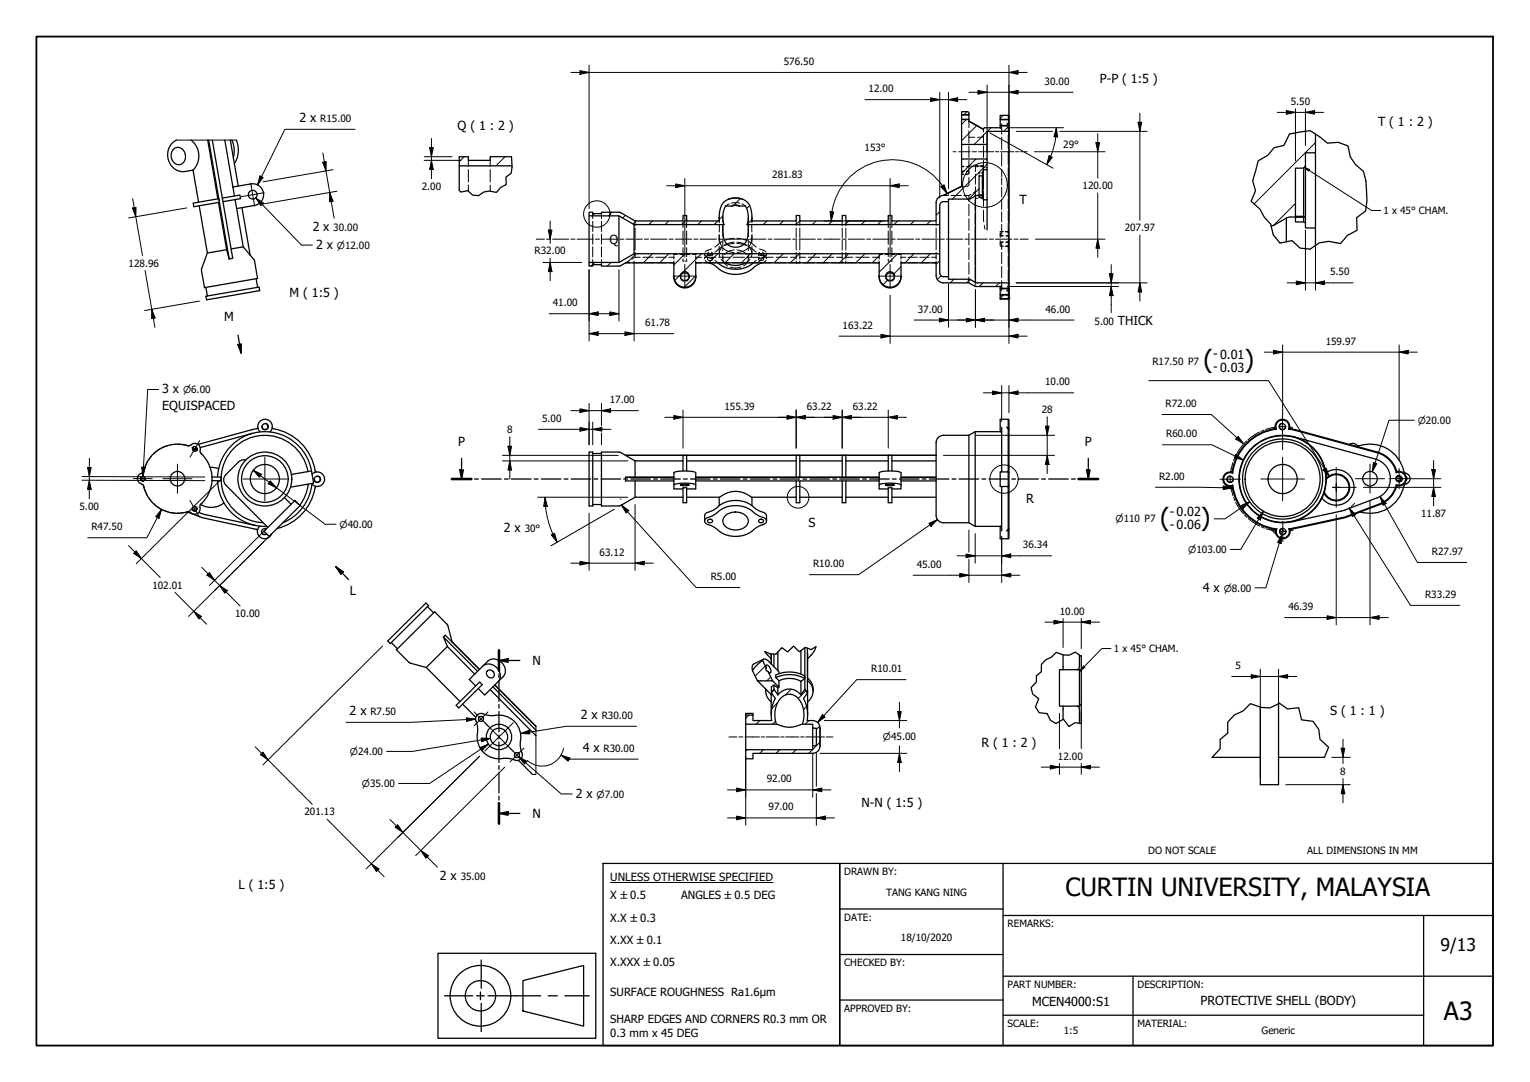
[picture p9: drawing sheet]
<svg xmlns="http://www.w3.org/2000/svg" width="420mm" height="297mm" viewBox="0 0 420 297" stroke-linecap="round" stroke-linejoin="round" font-family="sans-serif">
<defs><g id="words">
<g font-size="6.9">
<text x="330.5" y="101.1">(</text>
<text x="341.7" y="101.1">)</text>
<text x="318.6" y="144.4">(</text>
<text x="329.8" y="144.4">)</text>
<text x="292.6" y="246.1">CURTIN UNIVERSITY, MALAYSIA</text>
<text x="396.5" y="280">A3</text>
</g>
<text font-size="4.8" x="395.6" y="261.1">9/13</text>
<g font-size="3.4">
<text x="302.1" y="22.8">P-P ( 1:5 )</text>
<text x="82.2" y="33.5">2 x</text>
<text x="125.7" y="35.8">Q ( 1 : 2 )</text>
<text x="378.4" y="34.6">T ( 1 : 2 )</text>
<text x="279.9" y="55.9">T</text>
<text x="85.9" y="63.4">2 x</text>
<text x="86.8" y="68.4">2 x</text>
<text x="167.4" y="66.9">Q</text>
<text x="79.5" y="81.6">M ( 1:5 )</text>
<text x="61.6" y="88.3">M</text>
<text x="307" y="89.3">THICK</text>
<text x="333.2" y="101.9">- 0.03</text>
<text x="333.2" y="98.4">- 0.01</text>
<text x="44.6" y="108">3 x</text>
<text x="44.6" y="112.6">EQUISPACED</text>
<text x="125.8" y="122.3">P</text>
<text x="297.9" y="122.3">P</text>
<text x="281.8" y="138">R</text>
<text x="321.2" y="141.6">- 0.02</text>
<text x="138.4" y="146.1">2 x</text>
<text x="222.1" y="144.8">S</text>
<text x="321.2" y="145.1">- 0.06</text>
<text x="96.1" y="163.4">L</text>
<text x="330.3" y="162.4">4 x</text>
<text x="146.3" y="182.6">N</text>
<text x="96" y="196.3">2 x</text>
<text x="159.5" y="197.3">2 x</text>
<text x="365.3" y="196.2">S ( 1 : 1 )</text>
<text x="160" y="206.4">4 x</text>
<text x="269.5" y="205.1">R ( 1 : 2 )</text>
<text x="158.1" y="219">2 x</text>
<text x="236.6" y="221.5">N-N ( 1:5 )</text>
<text x="146.3" y="224.6">N</text>
<text x="65.5" y="244">L ( 1:5 )</text>
<text x="120.8" y="241.6">2 x</text>
<text x="329.7" y="275.9">PROTECTIVE SHELL (BODY)</text>
<text x="283.4" y="276.2">MCEN4000:S1</text>
</g>
<g font-size="3.1">
<text x="167.6" y="241.8">UNLESS OTHERWISE SPECIFIED</text>
<text x="167.6" y="246.9">X ±0.5</text>
<text x="187.1" y="246.9">ANGLES ±0.5 DEG</text>
<text x="167.6" y="253">X.X ±0.3</text>
<text x="167.6" y="259.1">X.XX ±0.1</text>
<text x="167.6" y="265.1">X.XXX ±0.05</text>
<text x="167.6" y="273.5">SURFACE ROUGHNESS Ra1.6µm</text>
<text x="167.6" y="280.9">SHARP EDGES AND CORNERS R0.3 mm OR</text>
<text x="167.6" y="284.6">0.3 mm x 45 DEG</text>
</g>
<g font-size="2.7">
<text x="215.3" y="17.8">576.50</text>
<text x="286.9" y="23.3">30.00</text>
<text x="238.5" y="25.3">12.00</text>
<text x="354.5" y="28.8">5.50</text>
<text x="87.9" y="33.5">R15.00</text>
<text x="237.4" y="41.5">153°</text>
<text x="292" y="40.5">29°</text>
<text x="115.8" y="52.1">2.00</text>
<text x="212.1" y="48.9">281.83</text>
<text x="297.3" y="51.9">120.00</text>
<text x="379.9" y="58.8">1 x 45° CHAM.</text>
<text x="91.5" y="63.4">30.00</text>
<text x="308.9" y="63.5">207.97</text>
<text x="146.8" y="69.9">R32.00</text>
<text x="35.3" y="73.2">128.96</text>
<text x="365.2" y="75.6">5.50</text>
<text x="151.8" y="84.1">41.00</text>
<text x="177.1" y="89.6">61.78</text>
<text x="252" y="85.8">37.00</text>
<text x="287.1" y="85.8">46.00</text>
<text x="300.6" y="89.3">5.00</text>
<text x="231.4" y="90.2">163.22</text>
<text x="364.1" y="94.6">159.97</text>
<text x="316.5" y="100.2">R17.50 P7</text>
<text x="287" y="105.8">10.00</text>
<text x="167.5" y="110.7">17.00</text>
<text x="198.9" y="112.5">155.39</text>
<text x="221.5" y="112.5">63.22</text>
<text x="234.2" y="112.5">63.22</text>
<text x="286.1" y="113.4">28</text>
<text x="320.1" y="111.8">R72.00</text>
<text x="139.2" y="118.9">8</text>
<text x="148.9" y="115.8">5.00</text>
<text x="320.2" y="120.1">R60.00</text>
<text x="318.3" y="131.7">R2.00</text>
<text x="21.8" y="139.9">5.00</text>
<text x="390.3" y="141.9">11.87</text>
<text x="25.1" y="145.6">R47.50</text>
<text x="144.1" y="146.1">30°</text>
<text x="164.7" y="152.6">63.12</text>
<text x="223.3" y="155.7">R10.00</text>
<text x="251.7" y="155.9">45.00</text>
<text x="280.9" y="150.5">36.34</text>
<text x="393.2" y="152.4">R27.97</text>
<text x="41.8" y="161.6">102.01</text>
<text x="195.2" y="159.3">R5.00</text>
<text x="353.8" y="167.5">46.39</text>
<text x="391.4" y="164.1">R33.29</text>
<text x="64.6" y="169.4">10.00</text>
<text x="291" y="168.7">10.00</text>
<text x="305.8" y="179">1 x 45° CHAM.</text>
<text x="239.3" y="184.5">R10.01</text>
<text x="339.3" y="183.7">5</text>
<text x="101.7" y="196.3">R7.50</text>
<text x="165.2" y="197.3">R30.00</text>
<text x="165.7" y="206.4">R30.00</text>
<text x="290.5" y="208.6">12.00</text>
<text x="210.6" y="214.8">92.00</text>
<text x="368" y="212.7">8</text>
<text x="83.6" y="223.9">201.13</text>
<text x="211.1" y="222.5">97.00</text>
<text x="315.3" y="234.4">DO NOT SCALE</text>
<text x="359" y="234.4">ALL DIMENSIONS IN MM</text>
<text x="126.5" y="241.6">35.00</text>
<text x="231.9" y="240.3">DRAWN BY:</text>
<text x="243.4" y="245.9">TANG KANG NING</text>
<text x="231.9" y="252.8">DATE:</text>
<text x="276.7" y="254.6">REMARKS:</text>
<text x="247.4" y="258.2">18/10/2020</text>
<text x="231.9" y="265.3">CHECKED BY:</text>
<text x="276.7" y="271.2">PART NUMBER:</text>
<text x="312.4" y="271.3">DESCRIPTION:</text>
<text x="231.9" y="277.8">APPROVED BY:</text>
<text x="276.7" y="282">SCALE:</text>
<text x="312.4" y="282">MATERIAL:</text>
<text x="292.1" y="284">1:5</text>
<text x="346.5" y="284">Generic</text>
</g>
<g font-size="2.6">
<text x="92.5" y="68.4">⌀12.00</text>
<text x="50.3" y="108">⌀6.00</text>
<text x="389.4" y="116.3">⌀20.00</text>
<text x="306.3" y="143.4">⌀110 P7</text>
<text x="93.3" y="144.9">⌀40.00</text>
<text x="326.3" y="151.8">⌀103.00</text>
<text x="336" y="162.4">⌀8.00</text>
<text x="242.5" y="203.3">⌀45.00</text>
<text x="96.1" y="207.2">⌀24.00</text>
<text x="99.4" y="216">⌀35.00</text>
<text x="163.8" y="219">⌀7.00</text>
</g>
</g></defs>
<!-- layer: Hatch (ISO) -->
<g fill="none" stroke="#000" stroke-width=".27">
<path d="M265.5 32.7l-1.4 1.4M265.5 30.7l-.9 .9M268.2 34.5l-4.1 4.1M272.1 35.1l-4.6 4.6M275.5 31.7l-.8 .8M277.1 34.6l-1.5 1.5M361.2 39.1l-16.8 16.9M127.5 43l-1.4 1.4M138.7 43l-2.5 2.5M163.2 58.7l-.6 .6M168.1 58.3l-1 1M171.7 59.1l-.7 .8"/>
<path d="M198.5 59.3l-1 .9M203.3 54.5l-1.9 1.9M205.9 56.4l-.9 .9M258.1 58.1l-1 1M268 43.7l-3.9 3.9M268.9 51.8l-2.9 2.9M271.1 45.1l-9.6 9.6M355.7 55.9l-5.9 5.9M163.3 72.1l-1 1M167.8 72.1l-1 1M174.7 69.7l-2.5 2.5M174.7 60.7l-.9 .8"/>
<path d="M179.2 69.7l-2.5 2.5M179.2 60.7l-1 1M183.6 69.7l-2.5 2.5M183.7 60.7l-1 1M187 75.3l-1.7 1.7M188.1 69.7l-3 3M188.6 60.2l-1.4 1.5M191.1 75.7l-3.1 3.1M192.6 69.7l-5.1 5M192.6 60.7l-1 1M197.1 69.7l-2.5 2.5M197.1 60.7l-1 1"/>
<path d="M201.6 69.7l-2.5 2.5M206.1 69.7l-2.5 2.5M206.4 60.3l-1.2 1.3M210.6 69.7l-2.5 2.5M210.6 60.7l-1 1M215.1 69.7l-2.5 2.5M215.1 60.7l-1 1M219.6 69.7l-2.5 2.5M219.6 60.6l-1 1.1M224.1 69.7l-2.5 2.5M224.1 60.7l-1 1M228.5 69.7l-2.5 2.5"/>
<path d="M228.6 60.7l-1 1M233 69.7l-2.5 2.5M233.1 60.7l-1 1M237.5 69.7l-2.5 2.5M237.5 60.7l-1 1M242 69.7l-2.5 2.5M242 60.7l-1 1M243.8 76.8l-1.3 1.3M246.5 69.7l-5.1 5M246.5 60.7l-1 1M247.4 73.2l-2 2M251 69.7l-2.5 2.5"/>
<path d="M251 60.7l-1 1M255.5 69.7l-2.5 2.5M255.5 60.7l-1 1M258.1 71.6l-1 1M258.4 75.7l-1 1M262 76.7l-1 1M266.4 76.7l-1 1M269.9 77.7l-1 1M274.4 77.7l-1 1M275.7 80.9l-1 1M205.7 196.3l-.9 .9M208.7 197.8l-1 1"/>
<path d="M210.2 182.8l-2.8 2.8M211.6 185.8l-1 1.1M212.6 189.3l-.6 .7M213 198l-.9 .8M213.5 192.9l-1.6 1.6M217.2 189.2l-1.6 1.7M221.3 189.6l-2.1 2.2M221.5 194l-.9 .8M222.1 197.8l-1 1M225.1 199.3l-.9 .9M205.1 205.8l-.3 .4M209.6 205.8l-1 1"/>
<path d="M214.1 205.8l-1 1M218.6 205.8l-1 1M223.1 205.8l-1 1M225.2 203.7l-2 2"/>
</g>
<!-- layer: Visible (ISO) -->
<g fill="none" stroke="#000" stroke-width=".35">
<path d="M48.5 38.5a4.6 4.6 0 0 0-2.3 5.2 4.6 4.6 0 0 0 4.7 3.4l2.1-.4M52.5 38.5a5.6 5.6 0 0 1 .5 8.2M57 38.5l2.8 16.1M57.3 38.5l5.6 32.6M58.3 38.5l5.6 32.4-1 .2M61.7 38.5l2.7 15.3M63.2 38.5l2.2 12.6M63.7 38.5a7.1 7.1 0 0 1 .4 4.8M64.9 38.5a6.9 6.9 0 0 1-.5 6.4M264.1 32.7v7h7v-3.6h6v-1.6h-2.4v.6h-4.2l-.4 .4M264.1 32.7h2M264.1 31.6v1.1"/>
<path d="M264.1 39.7v4M266.1 31.6h-2v-.9l1.9 .1 .1 2.5 4 2.2M266.1 33.3l4 2.2M271.1 39.7v4M274.7 32.9v1.6M277.1 32.9h-2.4v-1.2h2.2l.2 .2v2.6M277.1 36.1v41.6M361.2 36.8v5.1h-2.7v3.6M47.6 41a1.98 1.98 0 0 1 2.1-.3 1.98 1.98 0 0 1 1.2 1.8 1.99 1.99 0 0 1-1.4 2.7 1.99 1.99 0 0 1-2.4-1.8l-.1-1.3zM53 46.7l1.5 8.8M54.7 56.5l2.2 13-1.6 4.6 .8 4.9 14.6-2.6-.8-4.9-3.1-3.7M60 55.6l2.2 13"/>
<path d="M60.1 54.5l-7 1.3 .1 .9 7.1-1.2M61.1 54.4l4.8-.9 .1 1-4.8 .9M64 51.3l4.9-.8a3 3 0 0 1 3.5 2.4 3 3 0 0 1-2.5 3.5l-4.9 .9-.4-2.5M65 57.3l1.8 10.5M66.4 57l2.3 13.1M126.1 45.5v6.7M140.5 43h-5.9v1h-6v-1h-2.5v2.5h14.5M161.8 59.3v12.8M170 59.3v12.8M197.5 59.6v1.1M200 54.7a5.4 5.4 0 0 1 4 0M201 56.6h-1.8a6.6 6.6 0 0 0-.4 5.1"/>
<path d="M201 56.6l1-.4 1 .4M201 56.6l.8-.2 1.2 .2M203 56.6h1.7a6.6 6.6 0 0 1 .5 5.1M206.5 59.6v1.1M257.1 55.7v5h-12.2v-1.5h-1v1.5h-11.6v-1.5h-1v1.5h-11.7v-1.5h-1v1.5h-12.2a6.3 6.3 0 0 0-1.3-5.3 4.6 4.6 0 0 0-5.1-.7 4.6 4.6 0 0 0-2.5 4.6l.1 1.4h-9v-1.5h-1v1.5h-13.2l-4.3-2.4h-4.9v.4h-2.4v-.4h-1v1h8.2l4.1 2.4h24.7M259.1 53.7a2 2 0 0 0-2 2M260.5 55.4v20.6M264.1 51.2l-5 2.5M267.9 53.8l-1.7 .8-5.7 .1v.7h-1.4a1.01 1.01 0 0 0-1 1v5.3h-52.9M267.9 53.8v23.7M268.9 53.7v.5h.9M269.8 48.3h-.9v5.3h.9"/>
<path d="M269.8 53.6l-1.9 .2M269.8 48.3v5.3M269.8 53.7v.5M269.8 54.2l.2 .1M270 48v-1.4h1.1v-2.9h-7v7.5l-5 2.5M270 48l-.2 .3M271.1 46.6v8.3h-1.1v-6.9M271.1 54.9v8.2M353.2 59.9l-3.2 1.8-.9 .4M353.2 59.9v6.5M355.7 59.6h2.3v1.3h-2.3zM358 59.4l.1 .2h-3.7l-1.2 .3"/>
<path d="M358 46.2h-2.3v13.2h2.3M358 46.2v13.2M358.5 45.5l-.5 .7M358.5 45.5v15.7M361.2 41.9v20.7M56.5 78.9l.4 2.4M62.2 68.6l.7 2.5M62.2 68.6l-5.3 .9M66.8 67.8l-3.3 .5M70.3 76.5l.4 2.4M174.1 61.7v8M185.1 75.8v-3.6h-13.3l-1.7 .8-4.9 .1v-.4h-2.4v.4h-1v-1h8.2l4.1-2.4h84v5.3a1 1 0 0 0 1 1h1.4v.7h5.7l1.7 .8"/>
<path d="M185.1 75.8a3 3 0 0 0 3 3 3 3 0 0 0 3-3M185.1 75.8a3 3 0 0 0 3 3.2 3 3 0 0 0 3-3.2M186.9 75.9a1.2 1.2 0 0 1 1.2-1 1.2 1.2 0 0 1 1.2 1M191.1 75.8v-3.6h50.3v3.6M194.7 72.2l1.1 .4a11.3 11.3 0 0 0 4.5 2.6 7.8 7.8 0 0 0 7.4-2.3l1.6-.7M197.1 72.2a7.6 7.6 0 0 0 9.8 0M198.8 61.7a4.1 4.1 0 0 0-.2 3 3.4 3.4 0 0 0 3.7 3.2 3.4 3.4 0 0 0 3.2-3.9v-2l-.3-.3M199.2 72.2a6 6 0 0 0 5.6 0M241.4 75.8a3 3 0 0 0 3 3 3 3 0 0 0 3-3M241.4 75.8a3 3 0 0 0 3 3.2 3 3 0 0 0 3-3.2M243.2 75.9a1.2 1.2 0 0 1 1.2-1 1.2 1.2 0 0 1 1.2 1M257.1 75.7v-3.5h-9.7v3.6"/>
<path d="M257.1 75.7a2 2 0 0 0 2 2h7l1.7 1h6.9v.6h2.4v-1.6l-9.2-.2M258.1 61.7v8M274.7 79.3v1.6M277.1 79.3v1.6M358 60.9l.5 .3M358.5 61.2v1.4h2.7v4.8M56.6 81.3l14.5-2.5 .2 1-14.6 2.5zM274.7 80.9h2.4v1l-.2 .2h-2.2zM274.7 82.1h2.2M69.3 119l-14.3 3.9M70.8 117.3l-.3 .4-16.1 4.3M71.4 118.6a2 2 0 0 1 0-2.9 2 2 0 0 1 2.8 0 2 2 0 0 1-.1 2.9"/>
<path d="M74.8 117.3l.1 .3a14.6 14.6 0 0 1 11.8 11.9l.3 .1M266.1 119.5h-7a2 2 0 0 0-2 2M266.1 119.5v24M267.8 118.5v26M267.8 118.5l-1.7 1M267.8 118.5h6.9M275.1 117.3v12.3M276.9 115.1h-2.2v3.5h.4M276.9 115.1v14.1l-.3 .4M276.9 117.7l-.4-.4 .6 .5M276.9 115.1l.2 .2v32.4l-.2 .2M350.2 117.3l-.1 .2a14.7 14.7 0 0 0-11.8 12l-.3 .1"/>
<path d="M350.5 117.8a13.8 13.8 0 0 0-12 12.1M353.8 117.8a1.37 1.37 0 0 0-.1-2 2 2 0 0 0-2.5-.5 2 2 0 0 0-.9 2.3l.2 .2M353.8 117.8l2.1 .4 22.3 6.1a7.4 7.4 0 0 1 5.2 5.5M353.8 117.8a1.8 1.8 0 0 0-1.6-2.5 1.8 1.8 0 0 0-1.7 2.5M354.2 117.3l.2 .4 23.8 6.4a8.2 8.2 0 0 1 5.5 5.3h.2M355.4 119.9a12 12 0 0 0-15.2 11.3 12 12 0 0 0 14.5 12M355.4 119.9a12 12 0 0 1 8.7 9.9M355.4 119.9l22.3 6.1a5.6 5.6 0 0 1 4.1 5.2 5.6 5.6 0 0 1-3.6 5.5M38.8 131v.8M54.1 123.1l-1.1 .3M57.7 128.3l2.3 .4M58.2 131a10.5 10.5 0 0 0-3.2-6.9 1.78 1.78 0 0 0-1.5-2.4l-1.5 .7a9.9 9.9 0 0 0-12.8 7.3 1.7 1.7 0 0 0-1.1 2.7l1.1 .7a9.9 9.9 0 0 0 12.8 7.4 1.78 1.78 0 0 0 2.7-.1l.2-1.6a10.8 10.8 0 0 0 3.3-6.8"/>
<path d="M59.7 132a13 13 0 0 0 13.6 12.5M60.7 131h-2.5v1M60.7 131v1h-2.5M60.7 132h.1M60.7 131h.1M60.7 132a12 12 0 0 0 11.6 11.5M60.7 131v1M61.5 138.1a5.5 5.5 0 0 1-6.4 .4M67.5 126.3l-.8-.1-.8 .3-3.9 3.8a2 2 0 0 0 0 2.8l11.5 11.7M78.1 136.6l1.8 1.8M84.6 129.5a12 12 0 0 0-12.6-10 12 12 0 0 0-11.3 11.5M84.6 132.9a12 12 0 0 1-2.3 5.8"/>
<path d="M85.5 129.3a13 13 0 0 0-13.6-10.8 13 13 0 0 0-12.2 12.5M85.5 129.3l-5.5 .9M85.5 129.3l.6 3.3-6.3 1.1M85.7 132.7a13 13 0 0 1-8.1 10.8M85.7 130.2a2 2 0 0 1 2.8-.1 2 2 0 0 1 0 2.9 2 2 0 0 1-2.8-.1M87 133.5l-.3 .1a14.4 14.4 0 0 1-10.6 11.5M161.8 124.1h1v14.8h-1zM162.8 138.5h2.4M162.8 124.5h2.4M171.8 125l2.6 1.5M171.8 131v1h13.3M171.8 125h85.3"/>
<path d="M171.8 131h13.3M171.8 125l-1.7-.9h-4.9v14.8h4.9l4.3-2.4M174.4 131h-2.6M174.4 131h10.7M174.4 126.5v4.5M174.4 132v4.5M174.4 136.5h13.2M174.4 126.5h13.2M185.1 133.2a9 9 0 0 1 6 0M186.9 133.1l1.4-.1 1 .2-1.3 .2zM187.6 134.2h-2.5v-4.4a9 9 0 0 1 6 0v4.4h-2.5M187.6 133.9h1v4.1h-1z"/>
<path d="M187.6 125v4.3M188.6 136.5h9a6.9 6.9 0 0 1 8.8 0h12.2M188.6 125v4.3M188.6 126.5h30M191.1 131h27.5M191.1 131h50.3M191.1 132h50.3M197.5 136.5v2.3M206.5 136.5v2.3M218.6 132v6h1v-6M218.6 125v6M219.6 131h11.7"/>
<path d="M219.6 125v6M219.6 136.5h11.7M219.6 126.5h11.7M231.3 132v6h1v-6M231.3 125v6M232.3 131h9.1M232.3 125v6M232.3 136.5h11.6M232.3 126.5h11.6M241.4 133.2a9 9 0 0 1 6 0M243.3 133.1l1.3-.1 1 .2-1.2 .2zM243.9 125v4.3"/>
<path d="M243.9 133.9h1v4.1h-1zM244.9 125v4.3M244.9 136.5h12.2M244.9 126.5h12.2M247.4 133.2v-3.4a9 9 0 0 0-6 0v4.4h2.5M247.4 133.2v1h-2.5M247.4 131h9.7M247.4 132h9.7M257.1 121.5v20M275.1 133.6v12.1M276.6 133.6l.3 .3v14M276.9 129.6v4"/>
<path d="M276.9 129.6h-2.2v4h2.2M276.9 129.6l.2 .2M277.1 133.4l-.2 .2M338 133.5l.4 .4M338.4 133.9a14.4 14.4 0 0 0 11.8 11.6l.1 .2M338.5 129.9a1.8 1.8 0 0 0-2.5 1.7 1.8 1.8 0 0 0 2.5 1.6M338.5 129.9a1.37 1.37 0 0 0-2 .1 2 2 0 0 0-.4 2.5 2 2 0 0 0 2.3 1l.1-.3M338.5 133.2a13.8 13.8 0 0 0 12.1 12M363 136.7a12 12 0 0 1-8.3 6.5M363.6 135.4l-.6 1.3M363.7 135.1l-.1 .3M364.1 129.8l.1 1.5"/>
<path d="M364.1 129.8a4.9 4.9 0 0 1 6.8 1.1 4.9 4.9 0 0 1-1.1 6.8 4.9 4.9 0 0 1-6.8-1M364.2 131.3a3.7 3.7 0 0 1 5.6 .1 3.7 3.7 0 0 1-.9 5.5 3.7 3.7 0 0 1-5.3-1.5M364.2 131.6l-.5 3.5M364.2 131.3v.3M364.2 131.6a3.5 3.5 0 0 1 5.4-.1 3.5 3.5 0 0 1-.8 5.3 3.5 3.5 0 0 1-5.1-1.7M370.6 122a1.86 1.86 0 0 1 2.3 .4 9.9 9.9 0 0 1 12.8 7.3 1.7 1.7 0 0 1 1.1 2.7l-1.1 .7a9.7 9.7 0 0 1-12.1 7.4M378.2 136.7l-9.5 3.5-13.9 3M383.4 129.8a1.8 1.8 0 0 1 2.6 1.6 1.8 1.8 0 0 1-2.6 1.6M383.4 129.8a1.39 1.39 0 0 1 2.1 0 2 2 0 0 1 .5 2.6 2 2 0 0 1-2.4 .9l-.2-.3M383.4 133a7.4 7.4 0 0 1-4.6 5.3l-8.9 3.4M383.6 130.9h1v1h-1M383.9 133.4l-.3 .1a7.7 7.7 0 0 1-4.7 5l-9.5 3.6-14.8 3.2"/>
<path d="M386.2 131v.8M51.4 140.5l4.5 1.7 14.5 3.1M53 140.1l.5 .2M54.6 140.7l1.8 .6 13.6 2.9M70.4 145.3l.3 .4M71.3 144.4a2 2 0 0 0 .3 3.2 2 2 0 0 0 3-1M72.5 145.8l8.5-8.4 1.4 1.4-8.5 8.5zM73.1 145.2a.8 .8 0 0 0-1.2 .7 .8 .8 0 0 0 1.3 .6M193.5 143v-1.6l.4-.5a9.7 9.7 0 0 0 4.1-2.4 8 8 0 0 1 9.8 1.4l2.4 1.1 .3 .6v1.4M193.7 142.5l.2-.2a9.8 9.8 0 0 0 4.1-2.4 8 8 0 0 1 9.8 1.4l1.7 .8a.98 .98 0 0 1 1 .9 .98 .98 0 0 1-1 1l-1.7 .8a8 8 0 0 1-11.6 0l-1.8-.8a.95 .95 0 0 1-.7-1.5zM194.4 142.8a.63 .63 0 0 1 .9-.3 .63 .63 0 0 1 .2 .9 .64 .64 0 0 1-.8 .1 .64 .64 0 0 1-.3-.7zM199.3 141.5a4.2 4.2 0 0 1 6.1 1 2.63 2.63 0 0 1-2.9 3 3.2 3.2 0 0 1-4-2.6l.2-.8z"/>
<path d="M208.4 142.8a.63 .63 0 0 1 .9-.3 .63 .63 0 0 1 .2 .9 .64 .64 0 0 1-.8 .1 .64 .64 0 0 1-.3-.7zM257.1 141.5a2 2 0 0 0 2 2h7M266.1 143.5l1.7 1M267.8 144.5h6.9M275.1 144.4h-.4v3.5h2.2M277.1 145.2l-.6 .5 .4-.4M348.9 145.1l1.5 1.5M351.8 145.2l.7 .6-.7 .7M353.9 145.2a1.37 1.37 0 0 1-.1 2 2 2 0 0 1-2.5 .5 2 2 0 0 1-1-2.3l.3-.2M353.9 145.2a1.8 1.8 0 0 1-1.6 2.5 1.8 1.8 0 0 1-1.7-2.5M354.6 145.3l-.3 .4M369.9 141.7l-16 3.5"/>
<path d="M106.5 176l10.5-10.5 .7 .8-10.5 10.4zM107.5 176.4l1.6 1.7M117.4 166.5l1.7 1.7M121.8 174.9l.5-.5 9.3 9.4M121.8 174.9l1.1 2.6M121.8 174.9l9.3 9.4M122.9 177.5l7.5 7.6M122.9 177.5l-5.8 5.7M124.2 176.2l-1.3-4.7-3.5-3.5-10.5 10.4 3.5 3.5 4.7 1.3M124.2 176.2h-.1M124.2 176.2l7.5 7.6M210 178.9l1.8 1.9"/>
<path d="M211.8 179.5v2.8M212.5 179.6v3.4M213.6 179v5.1M219.9 178.6v6.5M221 177.8v11.4M221.7 179.2l.1 .5M221.7 177.9l.1 18.3M224.1 177.5l-.7 1.6-1.6 1.7M291.9 179.8v4.1M296.4 179.9v3.1l-.2 .6-.4 .3M117.1 183.2l9.2 9.4M125.3 193.6l6.4-6.4 .7 .7-6.4 6.4z"/>
<path d="M127 193.3l3.7 3.6M130.6 188.3l-1.7-1.8 5-5a3.1 3.1 0 0 1 3.9 .4 3.1 3.1 0 0 1 .4 3.9l-5.1 5-1.8-1.8M131 196.3l1-.4a10.5 10.5 0 0 0 5.5 .4 6.1 6.1 0 0 1 5.4 7.6l.2 2.3a1.64 1.64 0 0 1-.1 2.1 1.64 1.64 0 0 1-2.2 .2l-1.7-.3a6.7 6.7 0 0 1-6.8-2.2 6.9 6.9 0 0 1-1.1-5.8l-.6-3zM132.6 182.9a3.1 3.1 0 0 1 3.8 .4 3.1 3.1 0 0 1 .4 3.8M133.8 184.2a1.17 1.17 0 0 1 1.7 .2 1.17 1.17 0 0 1-.3 1.7 1.26 1.26 0 0 1-1.3-.5 1.26 1.26 0 0 1-.1-1.4zM134.6 189.3l12.6 12.7M135.3 184.2l.2 .2M135.4 188.6l11.8 11.9M135.9 188.1l11.3 11.3M135.9 188l11.3 11.4M204.8 196.3v-.4h2v.4M204.8 198.8v7"/>
<path d="M206.6 184.1l1.4 2.8M208 186.9l3.9 3.9 .1-.3M209.4 181.3l-1.9 1.6-.9 1.2M209.4 181.3a.91 .91 0 0 1 .9-.4 .91 .91 0 0 1 .7 .6l2.9 2.9v.6M209.4 181.3l1 2M209.7 181l-2.9 1.4-.3 .7 .1 1M210.3 189.2v.6M210.3 189.2a3.7 3.7 0 0 0 1.5 3.5M210.4 183.3v.7l.5 .3M210.4 183.3v-.6a.86 .86 0 0 1 1.1 .9l.1 1.1h-.2l-.5-.4M210.9 184.3l1.3 2.6h-4.2M211.8 190.7v5.5"/>
<path d="M212.2 186.9l1.7 1.8v-1.8l-.8-.9v-.7a8.7 8.7 0 0 1 7.9 .3v.7l-1.1 .7M212.5 188.1v1.1M213.1 186a8.7 8.7 0 0 1 7.9 .3M213.2 198.8a6.6 6.6 0 0 1 2.4-8 3.7 3.7 0 0 1 4.8 2.9 7.8 7.8 0 0 1-.1 5.1M213.2 198.8l.2 .1a7.8 7.8 0 0 0 6.9-.1M213.6 190.8a3.9 3.9 0 0 1 6.3 0M213.6 190.8l-1.1-1.6-.7 1 1.1 1.6a9.4 9.4 0 0 0-1 6h-5.1v-1.5h-2v2.5h8.4M213.6 188.8l-1.1-.7-.7 .5v1.6M213.6 188.8v2M213.9 186.9a6.7 6.7 0 0 1 6 .1M213.9 188.7l-.3 .1M219.9 190.8l1.1-1.6 .7 1-1 1.6a9.4 9.4 0 0 1 1 6 3.3 3.3 0 0 1 2.9 .6l.5 .7 .1 .8"/>
<path d="M219.9 187v3.8M220.3 198.8h2.9v1.1h1v4.8h-1v1.1h-18.4v2.5h2v-1.5h16.4a2 2 0 0 0 2-2.1M221.7 189.3l.1 .5M221.7 186.8a3.6 3.6 0 0 1 .1 5.9M221.7 186.1a4 4 0 0 1 1.6 3.7M223.2 199.9v4.8M225.2 199.8v5M291.9 193.9v3.6M295.8 193.9l.4 .2 .2 .6v3.9M296.4 183.9v10M296.9 184.4l-.5-.5h-5.5v10h5.5l.5-.5M296.9 180v18.6"/>
<path d="M351.1 193.2v22.2h-5v-21.3M142.4 208.7l3.8 3.9M332.9 207.9h13.2M351.1 207.9h12.6"/>
<circle cx="69.4" cy="53.4" r="1.2"/>
<circle cx="188.1" cy="75.8" r="1.21"/>
<circle cx="244.4" cy="75.8" r="1.21"/>
<circle cx="72.8" cy="117.1" r=".8"/>
<circle cx="352.2" cy="117.1" r=".8"/>
<circle cx="39.2" cy="131.4" r=".6"/>
<circle cx="48.7" cy="131.4" r="2"/>
<circle cx="53.5" cy="139.7" r=".6"/>
<circle cx="53.5" cy="123.2" r=".6"/>
<circle cx="72.7" cy="131.5" r="7.4"/>
<circle cx="72.7" cy="131.5" r="6.4"/>
<circle cx="72.7" cy="131.5" r="4"/>
<circle cx="87.1" cy="131.6" r=".8"/>
<circle cx="337.8" cy="131.6" r=".8"/>
<circle cx="352.2" cy="131.5" r="11.9"/>
<circle cx="352.2" cy="131.5" r="4"/>
<circle cx="352.2" cy="131.5" r="10.3"/>
<circle cx="352.2" cy="131.5" r="11"/>
<circle cx="376.2" cy="131.4" r="2"/>
<circle cx="384.2" cy="131.4" r=".8"/>
<circle cx="352.3" cy="145.9" r=".8"/>
<circle cx="132.1" cy="197.4" r=".7"/>
<circle cx="137" cy="202.3" r="3.5"/>
<circle cx="137" cy="202.3" r="2.4"/>
<circle cx="142" cy="207.3" r=".7"/>
</g>
<!-- layer: Visible Narrow (ISO) -->
<g fill="none" stroke="#000" stroke-width=".27">
<path d="M48.5 38.5h16.4M264.1 32.9h2M264.1 31.5h2M274.7 34.6h2.4M274.7 32.7h2.4M274.7 79.1h2.4M274.7 81h2.4M72.9 116.2a.93 .93 0 0 1 .8 1.1 .93 .93 0 0 1-1.1 .7 .93 .93 0 0 1-.7-1.1M352 116.2a.93 .93 0 0 0-.7 1.1 .93 .93 0 0 0 1 .7 .93 .93 0 0 0 .8-1.1M39.1 130.7a.71 .71 0 0 0-.6 .8 .71 .71 0 0 0 .9 .6 .71 .71 0 0 0 .5-.8M39.8 131.2v.3M53.3 139a.71 .71 0 0 0-.5 .8 .71 .71 0 0 0 .8 .6 .71 .71 0 0 0 .5-.9"/>
<path d="M53.4 122.5a.71 .71 0 0 0-.6 .8 .71 .71 0 0 0 .8 .6 .71 .71 0 0 0 .6-.8M87.3 130.6a.93 .93 0 0 1 .7 1.1 .93 .93 0 0 1-1 .8 .93 .93 0 0 1-.8-1.1M337.7 130.6a.93 .93 0 0 0-.8 1.1 .93 .93 0 0 0 1.1 .8 .93 .93 0 0 0 .7-1.1M384 130.5a.93 .93 0 0 0-.7 1.1 .93 .93 0 0 0 1.1 .7 .93 .93 0 0 0 .7-1.1M385 131.4h.1M386.1 130.8l.3 .6-.3 .6M71.8 145.7a.93 .93 0 0 0 .4 1 .93 .93 0 0 0 1.1-.1M72.8 145l.4 .1M352.1 145a.93 .93 0 0 0-.7 1.1 .93 .93 0 0 0 1 .7 .93 .93 0 0 0 .8-1.1M147.2 199.4v13.2h-1"/>
</g>
<!-- layer: Hidden (ISO) -->
<g fill="none" stroke="#000" stroke-width=".27">
<path d="M266.1 33.3v1.7M266.1 35.9v3.4M266.1 37.7h1.6M268.5 37.7h1.6M270.1 35.5v.7M270.1 37v2.3M274.7 35.1l.1 .1M274.9 35.2h.2M275.1 34v.4M275.1 34.8v2M275.1 37.7v3.4M276.6 34.1l-.1-.1 .2 .1"/>
<path d="M276.8 34.2l.1 .1M276.8 34.2l.1 2M276.9 31.7v.8M276.9 33.4v.9M276.9 37.1v3.6M276.9 34.3h.1M277 34.4h.1M128.6 44v1.7M128.6 46.6v3.3M128.6 50.8v1.7M134.6 44v1.7M134.6 46.6v3.4"/>
<path d="M134.6 50.8v1.7M162.8 58.7v1.4M165.2 58.7v1.4M198.5 59.6v1.6M200.3 56l-1.1 .6M200.8 55.8l1.2-.2 1.2 .2M203.7 56l1 .6M205.5 59.6v1.6M259.1 53.7h.1M259.1 53.7h1.4M261.2 53.7h2.8M264.1 51.1h.5"/>
<path d="M264.1 45.8h.6M264.1 45.7h.6M264.1 47.9h.5M264.1 47h.6M264.1 47.8h.5M264.1 47.1h.6M264.7 53.7h1.4M265.4 45.8h.7M265.4 47h.7M265.4 47.1h.7M265.9 51.1h-.8M265.9 47.8l-.8 .1"/>
<path d="M265.9 47.8h-.8M266.1 48.7l-.1 2.2M266.1 47.5l-.1 .2M266.1 47.4l-.1 .2M266.1 40.1v3.1M266.1 44v3.7M266.1 53.7v1.6M266.1 56.1v3.2M266.6 53.3l-.5 .4M267.7 45.6l-2.3 .1M267.8 52.7v1.5M267.8 54.9v3"/>
<path d="M267.8 58.6v3M267.8 52.7l-.6 .3M267.8 52.7h.1M267.9 51.3l-.1 1.4M267.9 45.8h.7M267.9 45.7v1.4M267.9 47.8v2.8M267.9 52.7v.3M267.9 53.4v.4M267.9 54.4h.7M268.5 45.6h1.6M268.6 45.4l-.7 .1"/>
<path d="M268.9 48v.3M268.9 53.6v.1M269.2 47.4h-.3v.3M269.3 45.8h.8M269.3 54.4h.8M269.3 45.4h.8M269.5 47.4h.3M269.8 47.4v.3M269.8 48v.3M269.8 53.6v.1M269.8 47.4h.1M270 46.4v.2"/>
<path d="M270 47.2l-.1 .1M270.1 57.7v3.2M270.1 40.1v3.1M270.1 44v3.5M270.1 48.4v3.4M270.1 52.7v3.9M270.3 46h-.3v.2M270.7 46h.4M275.1 42v3.6M275.1 46.4v2.2M275.1 49v1.7M275.1 51.4v2.7"/>
<path d="M275.1 54.8v2.7M275.1 58.2v2.7M276.9 41.6v3.6M276.9 46.1v2.2M276.9 48.7v1.8M276.9 51.2v2.7M276.9 54.5v2.8M276.9 57.9v2.8M162.8 60.8v2.8M162.8 64.3v2.8M162.8 67.8v2.8M162.8 71.3v1.4"/>
<path d="M165.2 60.8v2.8M165.2 64.3v2.8M165.2 67.8v2.8M165.2 71.3v1.4M172.6 71.6l-.8 .6h1.3M173.8 72.2h2.6M174.4 70.6l-.9 .5M174.4 60.7v1.3M174.4 62.6v2.7M174.4 66v2.6M174.4 69.3v1.3M174.4 70.6h1.4"/>
<path d="M176.5 70.6h2.9M177.1 72.2h2.6M180.1 70.6h2.8M180.4 72.2h2.7M183.6 70.6h1.5M183.7 72.2h1.4M185.1 72.2h.1M185.1 70.4v.7M185.1 71.6v.6M185.9 69.8h-.8v.3M186.7 69.8h.9M186.9 75.8l.2 1 .6 .4"/>
<path d="M186.9 76v.1M187.6 60.7v1.8M187.6 63.4v3.7M187.6 68v2.5M187.6 71.1v.6h.3M188.6 60.7v1.8M188.6 63.4v3.7M188.6 68v2.5M188.6 71.1v.6h-.4M188.6 69.8h.8M189.3 75.8l-.2 1-.6 .4M189.3 76v.1"/>
<path d="M190.2 69.8h.9v.3M191.1 72.2h.1M191.1 70.4v.7M191.1 71.6v.6M191.1 72.2h1.5M191.1 70.6h1.5M193.4 72.2h3.1M193.4 70.6h3.2M193.5 69.7v.4M193.5 70.6v.5M193.6 70.1l.6 .5 1.2 .4M193.6 71.5l.9 .6"/>
<path d="M194.3 69.7v.4M194.3 70.6v.5M194.6 69.2a.54 .54 0 0 0-.2 .8 .54 .54 0 0 0 .8 .1l.5-.3-.3-.6M194.6 70.7a.54 .54 0 0 0-.2 .8 .54 .54 0 0 0 .8 0l.5-.3-.3-.5M194.6 72.1l.1 .1M195.4 68.3l-1.2 .5-.6 .4M195.4 69.7l-1.2 .5-.6 .4M195.7 69.7v.4M195.7 70.6v.5M196.3 71.5l.8 .6M197.1 72.1v.1M197.3 72.2h3.1"/>
<path d="M197.4 70.6h3.1M197.5 64.5l.2 1.8 .5 1.3M197.5 60.7v.1M197.5 64.4v2.1M197.5 67.6v2.1M197.5 61.6v2.1M197.6 60.7l-.1 .4M198.1 71.2l1.1 1M198.2 66.3l-1.9 1.5M198.2 67.8l-1.9 1.4M198.3 67.9a2.41 2.41 0 0 0-.6 2.7M198.5 61.9v3.1"/>
<path d="M198.5 65.7v3.1M198.5 69.6v1.5M198.6 70.5a2.09 2.09 0 0 0 1.2 2.5M198.7 68.2l1.1 .7 1.8 .4M200.5 73.3l1.5 .3 1.5-.3M201.1 72.2h3.1M201.3 70.6h3.2M201.6 68.6a3.7 3.7 0 0 0-2.6 1.3M201.6 66.5l-1.6 .3-1.1 .6 2.7-.6M201.6 65.4l-2.7 .6M202.4 65.4l2.7 .6M202.4 66.5l1.6 .3 1.1 .6-2.7-.6"/>
<path d="M202.4 68.6a3.7 3.7 0 0 1 2.6 1.3M205 72.2h3.1M205.2 70.6h3.2M205.3 68.2l-1.4 .8-1.5 .3M205.4 70.5a2.09 2.09 0 0 1-1.2 2.5M205.5 61.9v3.1M205.5 65.7v3.1M205.5 69.6v1.5M205.7 67.9a2.41 2.41 0 0 1 .6 2.7M205.7 66.3l2 1.5M205.7 67.8l2 1.4M205.9 71.2l-1.1 1"/>
<path d="M206.4 60.7l.1 .4M206.4 61.6l.1 2.1M206.5 64.5l-.2 1.8-.5 1.3M206.5 60.7v.1M206.5 64.4v2.1M206.5 67.6v2.1M206.9 72.1v.1M207.7 71.5l-.8 .6M208.3 69.7v.4M208.3 70.6v.5M208.6 68.3l1.2 .5 .5 .4M208.6 69.7l1.2 .5 .5 .4"/>
<path d="M208.6 69.2a.54 .54 0 0 0-.2 .8 .54 .54 0 0 0 .8 .1l.5-.3-.3-.6M208.6 70.7a.54 .54 0 0 0-.2 .7 .54 .54 0 0 0 .8 .1l.5-.3-.3-.5M208.9 72.2h3.1M209.2 70.6h3.1M209.4 72.1l-.1 .1M209.7 69.7v.4M209.7 70.6v.5M210.3 70.1l-.5 .5-1.2 .4M210.3 71.5l-.9 .6M210.5 69.7v.4M210.5 70.6v.5M212.8 72.2h3.1"/>
<path d="M213.1 70.6h3.2M216.6 72.2h3.1M217.1 70.6h1.5M218.6 60.7v1.3M218.6 62.6v2.7M218.6 66v2.6M218.6 69.3v1.8M218.6 71.6v.5M219.6 60.7v1.3M219.6 62.6v2.7M219.6 66v2.6M219.6 69.3v1.8"/>
<path d="M219.6 71.6v.5M219.6 70.6h1.6M220.5 72.2h3.1M222 70.6h3.1M224.4 72.2h3.1M225.8 70.6h3.2M229.7 70.6h1.6M231.3 60.7v1.3M231.3 62.6v2.7M231.3 66v2.6M231.3 69.3v1.8M231.3 71.6v.5"/>
<path d="M231.6 72.1l-3.3 .1M231.9 72.1l3.3 .1M232.3 60.7v1.3M232.3 62.6v2.7M232.3 66v2.6M232.3 69.3v1.8M232.3 71.6v.5M232.3 70.6h1.8M235 70.6h3.7M236 72.2h3.1M239.6 70.6h1.8M239.9 72.2h1.5"/>
<path d="M241.4 72.2h.1M241.4 70.4v.7M241.4 71.6v.6M242.3 69.8h-.9v.3M243.1 69.8h.8M243.2 75.8l.2 1 .6 .4M243.2 76v.1M243.9 60.7v1.8M243.9 63.4v3.7M243.9 68v2.5M243.9 71.1v.6h.4M244.9 60.7v1.8"/>
<path d="M244.9 63.4v3.7M244.9 68v2.5M244.9 71.1v.6h-.3M244.9 69.8h.9M245.6 75.8l-.2 1-.6 .4M245.6 76v.1M246.6 69.8h.8v.3M247.4 72.2h.1M247.4 70.4v.7M247.4 71.6v.6M247.4 72.2h1.3M247.4 70.6h1.3"/>
<path d="M249.4 72.2h2.5M249.4 70.6h2.5M252.6 72.2h2.5M252.6 70.6h2.5M255.8 70.6h1.3M257.1 71.6v.6h-1.3M257.1 60.7v1.3M257.1 62.6v2.7M257.1 66v2.6M257.1 69.3v1.8M266.1 60.1v3.2M266.1 64.1v3.2"/>
<path d="M266.1 68.1v3.2M266.1 72.1v3.2M266.1 76.1v1.6M267.8 62.3v3M267.8 66v3M267.8 69.7v3M267.8 73.5v2.9M267.8 77.2v1.5M270.3 61.9l.2 1M274.7 64v1.2M274.7 66.1v1.1M274.7 67.4v.2h.9"/>
<path d="M274.7 67h.1M274.7 64.3h.1M274.7 79.3h.8M274.7 66.4h.8M274.7 64.8h.8M274.7 79.1h.8M274.7 66.5h.8M274.7 64.7h.8M274.8 78.6l-.1 .1M274.9 67l.2 1.5M274.9 78.6h.2M275.1 61.6v1.8"/>
<path d="M275.1 63.8l-.2 .5M275.1 69.3v3.1M275.1 73.2v3.1M275.1 77v2M275.1 79.4v.5M275.6 63.6h-.9v.2M276 67.6h.9M276.3 79.3h.8M276.3 66.4h.8M276.3 64.8h.8M276.3 79.1h.8M276.3 66.5h.8"/>
<path d="M276.3 64.7h.8M276.5 79.9l.1-.2zM276.6 67.6h.1M276.7 63.6h-.1M276.7 63.7l.2 .1M276.8 67.8l.1 1.7M276.9 79.5l-.1 .1 .1-.1M276.9 63.1l-.1 .4M276.9 61.3v1.6M276.9 63.6v1.6M276.9 66v1.6M276.9 70.2v3.1"/>
<path d="M276.9 74.1v3M276.9 77.9v2.5M276.9 63.6h-.9M276.9 63.6v.1M276.9 67.4l-.2 .2M276.9 67.5v.1M277 63.9l.1 .1M277 63.7l.1 .1M277.1 79.4h-.1M277.1 67.3l-.1 .1M277.1 67.4l-.1 .1M274.7 80.9h.8"/>
<path d="M274.7 81h.8M276.3 80.9h.8M276.3 81h.8M276.9 81.2v.9"/>
</g>
<!-- layer: Visible (ISO) -->
<g fill="#000">
<circle cx="274.7" cy="82.1" r=".17"/>
<circle cx="277.1" cy="81.9" r=".17"/>
</g>
<!-- layer: Break Line (ISO) -->
<path d="M140.5 43l.1 2.9-.2 1.6-1.5 1.1 .1 2.1-1.5 .8-1.2 1.3-1.9-.3-1.5 .2-1.5 1-1.6-.2-1.3-1.2-2 .4-.4-.5M345.5 44.2l2.6-1.6 1.8-2 2.7-.7 1.5-3.1 2.8-.5 2.9-.4 2.6 1.7 2.1 1.7 3-.2 2.7 .9a9 9 0 0 0 4.2 7.1l.6 2.2a33 33 0 0 1 0 8.6l-2.5 1.9 .2 3.4-2.7 1.4-1.9 2.3-3.3-.6-2.5 .4-2.5 1.7-2.8-.3-2.2-2-3.3 .6a6.7 6.7 0 0 1-2.6-5.2l-1.7-1.8-1.2-2.3-2.4-2.1 1.2-2.9-.8-2.8zM224.1 177.5l-1.4 .8-1.6-.6-1.6 1.2-1.6-1.5-1.6 1.6-1.6-1.2-1.6 1.8-1.6-.1-1.5-.6M296.9 180l-1.6-1-1.7 .9-1.6-.1-2-.7-1.3 1.3-1.5 .7-1.2 1.3v2l-1.4 1.1v1.7l-1.5 1.6 .5 1.7 1.6 1.3-.8 2.3 1 1.6 2.2 .2 .8 1.8 1.6 .9 2-1.2 1.6 2 1.7-1 1.6 .2M332.9 207.9l2.2-2.3v-2.6l2-1.7 .1-3.1 1.7-1.9 2.5-1.1 2-2 2.7 .9a5.2 5.2 0 0 0 5.3-1l2.2 1.5 3-.3 .8 3.3 3.2 .4 1.6 2.2 .3 2.8 2.3 2.1-1.1 2.8" fill="none" stroke="#000" stroke-width=".35"/>
<!-- layer: Section Line (ISO) -->
<g fill="none" stroke="#000" stroke-width=".35">
<path d="M65.3 94.6l1-.2-.1 2.6zM65.4 92l.8 5M124.1 131.5h5.4M126.3 129h1l-.5 2.5zM126.8 125.8v5.7M130.3 131.5h1.1M132.3 131.5h5.3M138.5 131.5h1.1M140.4 131.5h5.4M146.7 131.5h1.1M148.6 131.5h5.4M154.9 131.5h1.1"/>
<path d="M156.8 131.5h5.4M163.1 131.5h1.1M165 131.5h5.4M171.3 131.5h1.1M173.2 131.5h5.4M179.5 131.5h1.1M181.4 131.5h5.4M187.7 131.5h1M189.6 131.5h5.4M195.9 131.5h1M197.8 131.5h5.4M204.1 131.5h1"/>
<path d="M206 131.5h5.4M212.3 131.5h1M214.2 131.5h5.4M220.5 131.5h1M222.4 131.5h5.4M228.7 131.5h1M230.6 131.5h5.4M236.9 131.5h1M238.8 131.5h5.4M245.1 131.5h1M247 131.5h5.4M253.3 131.5h1"/>
<path d="M255.2 131.5h5.4M261.5 131.5h1M263.4 131.5h5.4M269.7 131.5h1M271.6 131.5h5.4M277.8 131.5h1.1M279.8 131.5h5.4M286 131.5h1.1M288 131.5h5.4M294.2 131.5h1.1M296.2 131.5h5.4M298.4 129h1l-.5 2.5z"/>
<path d="M298.9 125.8v5.7M92.2 155.5l2.1 1.5-.7 .7zM92.2 155.5l3.5 3.6M137 178.5v5.6M137 181.3l2.5-.5v1zM137 185v1M137 186.9v5.6M137 193.4v1M137 195.3v5.6M137 181.3h5.8M137 201.8v1M137 203.7v5.6"/>
<path d="M137 210.2v1M137 212.1v5.6M137 218.6v1M137 223.3l2.5-.5v1zM137 220.5v5.6M137 223.3h5.8"/>
</g>
<path d="M124.1 131.5h5.4M296.2 131.5h5.4M137 178.5v5.6M137 220.5v5.6" fill="none" stroke="#000" stroke-width=".7"/>
<g fill="#000">
<path d="M65.3 94.6l1-.2-.1 2.6z" fill-rule="evenodd"/>
<path d="M126.3 129h1l-.5 2.5z" fill-rule="evenodd"/>
<path d="M298.4 129h1l-.5 2.5z" fill-rule="evenodd"/>
<path d="M92.2 155.5l2.1 1.5-.7 .7z" fill-rule="evenodd"/>
<path d="M137 181.3l2.5-.5v1z" fill-rule="evenodd"/>
<path d="M137 223.3l2.5-.5v1z" fill-rule="evenodd"/>
</g>
<!-- layer: Detail Boundary (ISO) -->
<g fill="none" stroke="#000" stroke-width=".27">
<circle cx="163.9" cy="58.8" r="3.6"/>
<circle cx="270.5" cy="50.8" r="6.1"/>
<circle cx="219.2" cy="136.5" r="2.97"/>
<circle cx="275.7" cy="131.5" r="3.9"/>
</g>
<!-- layer: Border (ISO) -->
<path d="M10 10h400v277h-400z" fill="none" stroke="#000" stroke-width=".5"/>
<!-- layer: Title (ISO) -->
<g fill="none" stroke="#000" stroke-width=".35">
<path d="M165.6 237h65v50h-65zM230.6 237h179.4v50h-179.4zM275.5 237v50M230.6 249.5h44.9M275.5 251.3h134.5M391 251.3v35.7M120.3 261.7h43.3v23.3h-43.3zM122.1 273.4h7.8M130.9 273.4h2.1M131.9 272.3v2.1M132.2 263.5v7.8M132.2 275.4v7.8"/>
<path d="M134 273.4h14.5M143.6 269.2l16.7-4.2v16.7l-16.7-4.2zM150.5 273.4h2.6M155.1 273.4h6.7M230.6 274.5h44.9M230.6 262h44.9M275.5 278.7h115.5M275.5 268h134.5M311.1 268v19"/>
<circle cx="131.9" cy="273.4" r="8.3"/>
<circle cx="131.9" cy="273.4" r="4.2"/>
</g>
<path d="M167.6 242.3h44.7" fill="none" stroke="#000" stroke-width=".27"/>
<!-- layer: Centerline (ISO) -->
<g fill="none" stroke="#000" stroke-width=".27">
<path d="M261.7 41.7h.8M263.3 41.7h3.1M267 41.7h1.2M268.7 41.7h4.2M273.4 41.7h.9M274.7 41.7h3.7M278.9 41.7h.9M280.2 41.7h1.9M147.3 65.7h2.2M150.1 65.7h1.1M151.8 65.7h4.4M156.8 65.7h1.1"/>
<path d="M158.5 65.7h4.4M163.5 65.7h1.1M165.2 65.7h4.5M170.2 65.7h1.1M171.9 65.7h4.5M177 65.7h1.1M178.7 65.7h4.5M183.7 65.7h1.2M185.4 65.7h4.6M190.5 65.7h1.2M192.2 65.7h4.6M197.3 65.7h1.2"/>
<path d="M199 65.7h4.5M204.1 65.7h1.1M205.8 65.7h4.5M210.9 65.7h1.1M212.6 65.7h4.5M217.7 65.7h1.1M219.4 65.7h4.5M224.5 65.7h1.1M226.2 65.7h4.5M231.2 65.7h1.2M232.9 65.7h4.5M238 65.7h1.1"/>
<path d="M239.7 65.7h4.5M244.7 65.7h1.2M246.4 65.7h4.5M251.5 65.7h1.1M253.2 65.7h4.5M258.2 65.7h1.1M259.9 65.7h4.5M265 65.7h1.1M266.6 65.7h4.5M271.7 65.7h1.1M273.4 65.7h4.5M278.4 65.7h1.2"/>
<path d="M280.1 65.7h2.3M345.8 118.6l-2.2 1.4-.9 .7M347.1 118.1l-.8 .3M350.3 117.2l-2.7 .7M353.1 117.1l-1.9 .1M354 117.2l1 .2M39.3 130.5v1.8M39.4 133.1l1.2 3.1M40.6 126.6l-1.2 3.1M40.9 136.7l.7 1M41.7 125.1l-.8 1M42 138.1a8.4 8.4 0 0 0 4.2 2.4"/>
<path d="M46.3 122.3a8.3 8.3 0 0 0-4.2 2.4M48.1 122l-1.2 .1M48.7 122l3.2 .5M52.7 122.8l1.5 .9M54.2 139.2l-1.5 .8M54.9 124.2l.7 .6M55.5 138.1l-.6 .6M337.9 130.6v1.9M338 133.4l.6 2.8M338.6 126.9l-.6 2.8M338.8 136.6l.4 .9M339.1 125.6l-.4 .9"/>
<path d="M339.3 137.9l1.4 2.2 .8 .9M341.4 122.1l-.8 .9-1.3 2.2M342.4 121l-.7 .7M46.8 140.7l1.2 .2M51.9 140.4l-3.3 .5M341.8 141.4l.6 .6M342.8 142.3l.9 .8 2.2 1.3M346.4 144.6l.8 .4M347.7 145.2l2.7 .6M353.2 145.9h-1.9M355.1 145.6l-1 .2M200.2 202.3h2.2"/>
<path d="M202.9 202.3h1.1M204.6 202.3h4M209 202.3h.9M210.4 202.3h3.6M214.4 202.3h.9M215.7 202.3h3.7M219.9 202.3h.9M221.3 202.3h3.7M225.5 202.3h.9M226.9 202.3h1.8"/>
</g>
<!-- layer: Dimension (ISO) -->
<g fill="none" stroke="#000" stroke-width=".27">
<path d="M156.8 19.9h125.3M159.3 19.4l2.5 .5-2.5 .5zM161.8 17.9v39.4M277.1 19.9l2.5-.5v1zM277.1 17.9v23.7M97.5 35.5h-19.3l-7.5 15.3M118.5 38v11M237.5 27.4h28M255.6 26.9l2.5 .5-2.5 .5zM258.1 25.4v26.2M260.5 27.4l2.5-.5v1zM260.5 25.4v26.4"/>
<path d="M266.1 25.3h28.6M268.6 24.8l2.5 .5-2.5 .5zM271.1 23.3v18.3M271.8 36.5l9.1 5.1M276.7 35.1h15.4M277.1 25.3l2.5-.5v1zM279.1 36.1h9.9M290.1 35.1l.3 2.5-1-.1zM290.1 35.1l-.2 2.5-.5 2.7-.9 2.6-1.1 2.3M291 36.1h24M301 39.2h1l-.5 2.5zM301.5 36.7v12.2"/>
<path d="M312.5 33.6h1l-.5 2.5zM313 31.1v29.4M350.7 30.9h12.8M353.2 30.3l2.5 .6-2.5 .4zM355.7 29.9v14.3M358.5 30.9l2.5-.6v1zM358.5 29.9v10M36.4 57.1l1-.1-.1 2.5zM36.4 54.6l2.7 15.6M51.2 57.1l-15.9 2.7M70.2 54.3l2.1 1.5-.7 .7zM70.2 54.3l12.6 13h3"/>
<path d="M71.4 48.3l.9 .4-1.6 2.1zM88.6 44.5l1-.1-.1 2.5zM88.7 42l3.1 17.9M90.5 52.8l1 2.4-1 .2zM91.5 46.6l-19.2 3.3M92.5 52.5l-20.6 3.6M116.5 43h7.6M116.5 44h10.1M118 40.5h1l-.5 2.5zM118.5 44l.5 2.5h-1zM183.1 51h66.3M185.6 50.5l2.5 .5-2.5 .5z"/>
<path d="M188.1 49v16.6M228 58.1l1 .1-.7 2.5zM244.4 51l2.5-.5v1zM244.4 49v16.6M258.1 51.7v2.7M258.4 51.3l.8-.6 .9 2.4zM260.1 53.1a16.8 16.8 0 0 0-18.9-8.8 16.8 16.8 0 0 0-12.9 16.4M260.5 52.8v.6M277.1 41.8v19.3M281.3 41.8l7.9 4.4M284.1 41.7h19.4M288.1 42.7l.9 .5-1.6 2z"/>
<path d="M301.5 53v17.7M39.8 74.3l2.7 15.5M149.1 72.1h10.7M150.6 63.2h1l-.5 2.5zM151.1 72.1l.5 2.5h-1zM151.1 60.7v6.1M151.1 70.9v6.2M161.8 74.1v19.5M170 74.1v14M174.1 71.7v21.9M188.1 65.8v4.8M226.3 60.7h16.6"/>
<path d="M244.4 65.8v4.8M260.5 78v11.9M267.9 79.5v10.4M276.7 78.7h30.5M277.1 65.1v.5M277.1 65.8v28.5M279.1 77.7h35.9M284.4 65.7h19.1M301.5 65.7l.5 2.5h-1zM304.7 75.2h1l-.5 2.5zM305.2 78.7l.5 2.5h-1zM305.2 72.7v13.1"/>
<path d="M313 77.7l.5 2.5h-1zM313 64.5v18.2M353.5 77.7h18.1M356 77.1l2.5 .6-2.5 .4zM358.5 63.2v16.5M361.2 77.7l2.5-.6v1zM361.2 64.6v15.1M41.7 84.9l.9 2.4-1 .2zM54.8 82.7l-15.1 2.6M150.8 86.1h19.2M161.8 86.1l2.5-.5v1zM161.8 91.6l2.5-.5v1z"/>
<path d="M161.8 91.6h23.2M167.5 85.6l2.5 .5-2.5 .5zM171.6 91.1l2.5 .5-2.5 .5zM230.4 92.3h51.7M241.9 91.8l2.5 .5-2.5 .5zM244.4 81v13.3M251 87.9h43.9M258 87.4l2.5 .5-2.5 .5zM265.4 87.4l2.5 .5-2.5 .5zM267.9 87.9l2.5-.5v1zM277.1 92.3l2.5-.5v1zM277.1 87.9l2.5-.5v1z"/>
<path d="M347.2 96.7h42M349.7 96.2l2.5 .5-2.5 .5zM352.2 94.7v19.6M384.2 96.7l2.5-.5v1zM384.2 94.7v31.9M43.6 106.9h-3l-1.3 23.9M140 120v11.5M147.9 117.9h19.9M156.8 112.7h18.5M159.3 117.4l2.5 .5-2.5 .5zM159.3 112.2l2.5 .5-2.5 .5zM161.8 110.7v11.4"/>
<path d="M162.8 117.9l2.5-.5v1zM162.8 115.9v6.2M165.2 112.7l2.5-.5v1zM165.2 110.7v6.2M165.2 118.9v3.2M182.6 114.6h66.3M185.1 114.1l2.5 .5-2.5 .5zM187.6 112.6v10.4M216.1 114.1l2.5 .5-2.5 .5zM218.6 114.6l2.5-.5v1zM218.6 112.6v10.4M228.8 114.1l2.5 .5-2.5 .5z"/>
<path d="M231.3 114.6l2.5-.5v1zM231.3 112.6v10.4M243.9 114.6l2.5-.5v1zM243.9 112.6v10.4M268.1 119.5h21.5M270.1 107.8h24.8M272.6 107.3l2.5 .5-2.5 .5zM275.1 105.8v9.9M277.1 107.8l2.5-.5v1zM277.1 105.8v7.5M287.1 117h1l-.5 2.5zM287.6 114.5v15.5"/>
<path d="M315.5 104.5h32.8l16.8 26.3M319.1 113.8h13.5l8.9 8M340 119.8l1.5 2-2.1-1.3zM352.2 119.9v3.6M388.4 115.4h-7l-4.6 14.1M22.5 131.8l26.1 .1M22.5 130.8l26.1 .1M24 128.3h1l-.5 2.5zM24.5 131.8l.5 2.5h-1zM24.6 125.8l-.1 11.1M38.9 128.3h1l-.6 2.5zM44.4 139.9l-.7 2.4-.9-.5z"/>
<path d="M44.4 139.9l-4.1 7.7h-16.2M48.8 131.9h7.4M48.8 130.9h7.4M53.1 139.2l-15.7 15.5M60.6 131.7l-7.4 7.3M69.5 129.1l2.3 1.1-.6 .8zM69.5 129.1l19.8 14.8h3M74.2 132l1.7 1.9-2.3-1.1zM138 125h31.8M138 126.5h34.4M139.5 122.5h1l-.5 2.5zM140 126.5l.5 2.5h-1z"/>
<path d="M147.7 136.5h24.7M149.7 136.5l.6 2.5h-1zM149.7 136.5a24.7 24.7 0 0 0 3.3 12.4M168.7 139.8l-17.4 10.1M170.4 137l.1 .1M170.6 138.6l2.1 1.6-.7 .6zM170.6 138.6l20.6 22.7h12M174.4 138.5v18.1M259.1 125h30.5M287.6 125l.5 2.5h-1zM317.3 133.8l21.1 .2M319.2 122.1h13.6l8.6 4.2"/>
<path d="M335.9 133.4l2.5 .6-2.5 .4zM338.1 133.6h.1M339.4 124.7l2 1.6-2.4-.7zM340.8 138.8l2.4-1-1.8 1.8zM343.2 137.8l-6.8 4.6h-3M363.3 129l.9-.5 .9 2.3zM370.5 139.4l1.7 1.9-.8 .5zM370.5 139.4l16.9 26.8h13.5M372 138.1l-1 1M374.4 133.8h1.7M376.2 137.4v34.1M376.3 133.8h7.8"/>
<path d="M377.1 127l1 .3-1.3 2.2zM379 136.3l1.6 1.9-.8 .5zM379 136.3l10.2 18.1h13.6M384.3 133.8h11.4M387 131.4h8.7M393.2 128.9h1l-.5 2.5zM393.7 133.8l.5 2.5h-1zM393.7 126.4v12.4M35.3 149.8l8.7 8.7M36.7 151.9l.7-.7 1.4 2.1zM55.4 155.8l10.5 10.6M56.8 157.9l.7-.7 1.4 2.1z"/>
<path d="M72.9 145.5l-15.4 15.2M74.3 146.9l-22.5 22.3M151.4 146.9l.9-.5 .7 2.5zM156.8 154.6h22.6M159.3 154.1l2.5 .5-2.5 .5zM161.8 140.9v15.7M174.4 154.6l2.5-.5v1zM250.7 157.9h29.4M255.1 143.7l2.3-1.1-1.7 1.9zM257.4 142.6l-21.6 15.2h-13.5M262.8 152.6h26M263.6 157.4l2.5 .5-2.5 .5z"/>
<path d="M265.3 152.1l2.5 .5-2.5 .5zM266.1 145.5v6.1M266.1 153.6v6.3M267.8 146.5v8.1M275.1 152.6l2.5-.5v1zM275.1 157.9l2.5-.5v1zM275.1 147.3v12.6M347 140.4l-.9 2.4-.9-.6zM347 140.4l-6.3 10.4h-2.8M352 146.7l-.2 2.5-1-.3zM352 146.7l-4.4 14.7h-3M366.9 141.3v30.2"/>
<path d="M48 162.6l8.7 8.8M53.2 167.8l2.1 1.4-.7 .7zM60.3 160.7l2.1 1.5-.7 .7zM105 177.4l-32.8 32.6M286.9 170.8h15M289.4 170.3l2.5 .5-2.5 .5zM291.9 169.8v8M296.9 170.8l2.5-.5v1zM296.9 169.8v8.2M352.8 169.5h28.4M364.4 169l2.5 .5-2.5 .5zM376.2 169.5l2.5-.5v1z"/>
<path d="M128.1 197l2.5 .4-2.5 .6zM130.6 197.4l-17.8 .9h-17.8M174.8 199.4h-19.3l-12.6 2M225.8 196.2l.8 .6-2.1 1.5zM226.4 197.8h22.6M246.5 195.3h1l-.5 2.5zM247 192.8v7.1M248.8 186.6h-13.5l-10.8 11.7M290.9 195.9v9.6M296.9 195.4v10.1M338.3 185.7h17.8M343.6 185.2l2.5 .5-2.5 .5z"/>
<path d="M346.1 183.7v29.7M351.1 185.7l2.5-.5v1zM351.1 183.7v29.7M70.1 205l15.7 15.8M71.5 207.2l.7-.7 1.4 2.1zM131.7 207.6l-31.2 30.9M131.8 205.2l2.3-.9-1.8 1.8zM132.1 202.6l2.6 .1-2.4 .9zM134.1 204.3l-16.1 10.8h-8.5M134.7 202.7l-21.5 3.6h-7M138.6 210.6l-24.5 24.3M142.5 207.7l2.2 1.3-.7 .8z"/>
<path d="M142.5 207.7l11.6 10.3h3M142.9 201.4l2.4-.9 .2 1zM154.1 207.3l2.4 .8-.5 .9zM154.1 207.3l2.1 1.2-.2-.1h19.3M154.7 205.4a6 6 0 0 1-9.9 3.4M199.8 216.8h28.4M202.3 216.4l2.5 .4-2.5 .6zM204.8 207.8v18.7M223.2 216.8l2.5-.4v1zM223.2 206.7v12.1M224.2 206.7v9.1M224.2 217.8v8.7"/>
<path d="M225.2 206.8h23.8M247 206.8l.5 2.5h-1zM247 204.8v7M285.9 210.6h16M288.4 210.1l2.5 .5-2.5 .5zM290.9 209.6v3M296.9 210.6l2.5-.5v1zM296.9 209.6v3M353.1 215.4h17.7M365.7 207.9h5.1M368.3 205.4h1l-.5 2.5zM368.8 215.4l.5 2.5h-1z"/>
<path d="M368.8 202.9v6.7M368.8 213.7v6.7M89.8 224.9l15.7 15.8M102 237.1l2.1 1.5-.7 .7zM107.1 225l13 13.1M108.5 227.1l.7-.7 1.4 2.1zM115.6 233.5l2.1 1.4-.7 .7zM199.8 224.5h29.4M202.3 224l2.5 .5-2.5 .5zM224.2 224.5l2.5-.5v1z"/>
</g>
<g fill="#000">
<path d="M277.1 19.9l2.5-.5v1z" fill-rule="evenodd"/>
<path d="M159.3 19.4l2.5 .5-2.5 .5z" fill-rule="evenodd"/>
<path d="M255.6 26.9l2.5 .5-2.5 .5z" fill-rule="evenodd"/>
<path d="M260.5 27.4l2.5-.5v1z" fill-rule="evenodd"/>
<path d="M268.6 24.8l2.5 .5-2.5 .5z" fill-rule="evenodd"/>
<path d="M277.1 25.3l2.5-.5v1z" fill-rule="evenodd"/>
<path d="M290.1 35.1l.3 2.5-1-.1z" fill-rule="evenodd"/>
<path d="M301 39.2h1l-.5 2.5z" fill-rule="evenodd"/>
<path d="M312.5 33.6h1l-.5 2.5z" fill-rule="evenodd"/>
<path d="M353.2 30.3l2.5 .6-2.5 .4z" fill-rule="evenodd"/>
<path d="M358.5 30.9l2.5-.6v1z" fill-rule="evenodd"/>
<path d="M36.4 57.1l1-.1-.1 2.5z" fill-rule="evenodd"/>
<path d="M71.4 48.3l.9 .4-1.6 2.1z" fill-rule="evenodd"/>
<path d="M70.2 54.3l2.1 1.5-.7 .7z" fill-rule="evenodd"/>
<path d="M88.6 44.5l1-.1-.1 2.5z" fill-rule="evenodd"/>
<path d="M90.5 52.8l1 2.4-1 .2z" fill-rule="evenodd"/>
<path d="M118 40.5h1l-.5 2.5z" fill-rule="evenodd"/>
<path d="M118.5 44l.5 2.5h-1z" fill-rule="evenodd"/>
<path d="M185.6 50.5l2.5 .5-2.5 .5z" fill-rule="evenodd"/>
<path d="M228 58.1l1 .1-.7 2.5z" fill-rule="evenodd"/>
<path d="M244.4 51l2.5-.5v1z" fill-rule="evenodd"/>
<path d="M258.4 51.3l.8-.6 .9 2.4z" fill-rule="evenodd"/>
<path d="M288.1 42.7l.9 .5-1.6 2z" fill-rule="evenodd"/>
<path d="M150.6 63.2h1l-.5 2.5z" fill-rule="evenodd"/>
<path d="M151.1 72.1l.5 2.5h-1z" fill-rule="evenodd"/>
<path d="M301.5 65.7l.5 2.5h-1z" fill-rule="evenodd"/>
<path d="M304.7 75.2h1l-.5 2.5z" fill-rule="evenodd"/>
<path d="M356 77.1l2.5 .6-2.5 .4z" fill-rule="evenodd"/>
<path d="M361.2 77.7l2.5-.6v1z" fill-rule="evenodd"/>
<path d="M41.7 84.9l.9 2.4-1 .2z" fill-rule="evenodd"/>
<path d="M161.8 86.1l2.5-.5v1z" fill-rule="evenodd"/>
<path d="M161.8 91.6l2.5-.5v1z" fill-rule="evenodd"/>
<path d="M167.5 85.6l2.5 .5-2.5 .5z" fill-rule="evenodd"/>
<path d="M171.6 91.1l2.5 .5-2.5 .5z" fill-rule="evenodd"/>
<path d="M241.9 91.8l2.5 .5-2.5 .5z" fill-rule="evenodd"/>
<path d="M258 87.4l2.5 .5-2.5 .5z" fill-rule="evenodd"/>
<path d="M265.4 87.4l2.5 .5-2.5 .5z" fill-rule="evenodd"/>
<path d="M267.9 87.9l2.5-.5v1z" fill-rule="evenodd"/>
<path d="M277.1 92.3l2.5-.5v1z" fill-rule="evenodd"/>
<path d="M277.1 87.9l2.5-.5v1z" fill-rule="evenodd"/>
<path d="M305.2 78.7l.5 2.5h-1z" fill-rule="evenodd"/>
<path d="M313 77.7l.5 2.5h-1z" fill-rule="evenodd"/>
<path d="M349.7 96.2l2.5 .5-2.5 .5z" fill-rule="evenodd"/>
<path d="M384.2 96.7l2.5-.5v1z" fill-rule="evenodd"/>
<path d="M159.3 117.4l2.5 .5-2.5 .5z" fill-rule="evenodd"/>
<path d="M159.3 112.2l2.5 .5-2.5 .5z" fill-rule="evenodd"/>
<path d="M162.8 117.9l2.5-.5v1z" fill-rule="evenodd"/>
<path d="M165.2 112.7l2.5-.5v1z" fill-rule="evenodd"/>
<path d="M185.1 114.1l2.5 .5-2.5 .5z" fill-rule="evenodd"/>
<path d="M216.1 114.1l2.5 .5-2.5 .5z" fill-rule="evenodd"/>
<path d="M218.6 114.6l2.5-.5v1z" fill-rule="evenodd"/>
<path d="M228.8 114.1l2.5 .5-2.5 .5z" fill-rule="evenodd"/>
<path d="M231.3 114.6l2.5-.5v1z" fill-rule="evenodd"/>
<path d="M243.9 114.6l2.5-.5v1z" fill-rule="evenodd"/>
<path d="M272.6 107.3l2.5 .5-2.5 .5z" fill-rule="evenodd"/>
<path d="M277.1 107.8l2.5-.5v1z" fill-rule="evenodd"/>
<path d="M287.1 117h1l-.5 2.5z" fill-rule="evenodd"/>
<path d="M24 128.3h1l-.5 2.5z" fill-rule="evenodd"/>
<path d="M24.5 131.8l.5 2.5h-1z" fill-rule="evenodd"/>
<path d="M38.9 128.3h1l-.6 2.5z" fill-rule="evenodd"/>
<path d="M69.5 129.1l2.3 1.1-.6 .8z" fill-rule="evenodd"/>
<path d="M74.2 132l1.7 1.9-2.3-1.1z" fill-rule="evenodd"/>
<path d="M139.5 122.5h1l-.5 2.5z" fill-rule="evenodd"/>
<path d="M140 126.5l.5 2.5h-1z" fill-rule="evenodd"/>
<path d="M149.7 136.5l.6 2.5h-1z" fill-rule="evenodd"/>
<path d="M287.6 125l.5 2.5h-1z" fill-rule="evenodd"/>
<path d="M335.9 133.4l2.5 .6-2.5 .4z" fill-rule="evenodd"/>
<path d="M339.4 124.7l2 1.6-2.4-.7z" fill-rule="evenodd"/>
<path d="M340 119.8l1.5 2-2.1-1.3z" fill-rule="evenodd"/>
<path d="M340.8 138.8l2.4-1-1.8 1.8z" fill-rule="evenodd"/>
<path d="M363.3 129l.9-.5 .9 2.3z" fill-rule="evenodd"/>
<path d="M377.1 127l1 .3-1.3 2.2z" fill-rule="evenodd"/>
<path d="M379 136.3l1.6 1.9-.8 .5z" fill-rule="evenodd"/>
<path d="M393.2 128.9h1l-.5 2.5z" fill-rule="evenodd"/>
<path d="M393.7 133.8l.5 2.5h-1z" fill-rule="evenodd"/>
<path d="M36.7 151.9l.7-.7 1.4 2.1z" fill-rule="evenodd"/>
<path d="M44.4 139.9l-.7 2.4-.9-.5z" fill-rule="evenodd"/>
<path d="M56.8 157.9l.7-.7 1.4 2.1z" fill-rule="evenodd"/>
<path d="M151.4 146.9l.9-.5 .7 2.5z" fill-rule="evenodd"/>
<path d="M159.3 154.1l2.5 .5-2.5 .5z" fill-rule="evenodd"/>
<path d="M170.6 138.6l2.1 1.6-.7 .6z" fill-rule="evenodd"/>
<path d="M174.4 154.6l2.5-.5v1z" fill-rule="evenodd"/>
<path d="M255.1 143.7l2.3-1.1-1.7 1.9z" fill-rule="evenodd"/>
<path d="M263.6 157.4l2.5 .5-2.5 .5z" fill-rule="evenodd"/>
<path d="M265.3 152.1l2.5 .5-2.5 .5z" fill-rule="evenodd"/>
<path d="M275.1 152.6l2.5-.5v1z" fill-rule="evenodd"/>
<path d="M275.1 157.9l2.5-.5v1z" fill-rule="evenodd"/>
<path d="M347 140.4l-.9 2.4-.9-.6z" fill-rule="evenodd"/>
<path d="M352 146.7l-.2 2.5-1-.3z" fill-rule="evenodd"/>
<path d="M370.5 139.4l1.7 1.9-.8 .5z" fill-rule="evenodd"/>
<path d="M53.2 167.8l2.1 1.4-.7 .7z" fill-rule="evenodd"/>
<path d="M60.3 160.7l2.1 1.5-.7 .7z" fill-rule="evenodd"/>
<path d="M289.4 170.3l2.5 .5-2.5 .5z" fill-rule="evenodd"/>
<path d="M296.9 170.8l2.5-.5v1z" fill-rule="evenodd"/>
<path d="M364.4 169l2.5 .5-2.5 .5z" fill-rule="evenodd"/>
<path d="M376.2 169.5l2.5-.5v1z" fill-rule="evenodd"/>
<path d="M128.1 197l2.5 .4-2.5 .6z" fill-rule="evenodd"/>
<path d="M225.8 196.2l.8 .6-2.1 1.5z" fill-rule="evenodd"/>
<path d="M246.5 195.3h1l-.5 2.5z" fill-rule="evenodd"/>
<path d="M343.6 185.2l2.5 .5-2.5 .5z" fill-rule="evenodd"/>
<path d="M351.1 185.7l2.5-.5v1z" fill-rule="evenodd"/>
<path d="M71.5 207.2l.7-.7 1.4 2.1z" fill-rule="evenodd"/>
<path d="M132.1 202.6l2.6 .1-2.4 .9z" fill-rule="evenodd"/>
<path d="M131.8 205.2l2.3-.9-1.8 1.8z" fill-rule="evenodd"/>
<path d="M142.5 207.7l2.2 1.3-.7 .8z" fill-rule="evenodd"/>
<path d="M142.9 201.4l2.4-.9 .2 1z" fill-rule="evenodd"/>
<path d="M154.1 207.3l2.4 .8-.5 .9z" fill-rule="evenodd"/>
<path d="M202.3 216.4l2.5 .4-2.5 .6z" fill-rule="evenodd"/>
<path d="M223.2 216.8l2.5-.4v1z" fill-rule="evenodd"/>
<path d="M247 206.8l.5 2.5h-1z" fill-rule="evenodd"/>
<path d="M288.4 210.1l2.5 .5-2.5 .5z" fill-rule="evenodd"/>
<path d="M296.9 210.6l2.5-.5v1z" fill-rule="evenodd"/>
<path d="M368.3 205.4h1l-.5 2.5z" fill-rule="evenodd"/>
<path d="M368.8 215.4l.5 2.5h-1z" fill-rule="evenodd"/>
<path d="M102 237.1l2.1 1.5-.7 .7z" fill-rule="evenodd"/>
<path d="M108.5 227.1l.7-.7 1.4 2.1z" fill-rule="evenodd"/>
<path d="M115.6 233.5l2.1 1.4-.7 .7z" fill-rule="evenodd"/>
<path d="M202.3 224l2.5 .5-2.5 .5z" fill-rule="evenodd"/>
<path d="M224.2 224.5l2.5-.5v1z" fill-rule="evenodd"/>
</g>
<!-- layer: Center Mark (ISO) -->
<g fill="none" stroke="#000" stroke-width=".27">
<path d="M68.9 50.3l1 6.3M72.5 52.9l-6.3 1.1M184.9 75.8h6.4M188.1 72.6v6.4M241.2 75.8h6.4M244.4 72.6v6.4M352.2 114.3v5.6M36.6 131.4h5.2M44.7 131.4h8M48.7 127.4v8M52.2 137.4l2.5 4.5M54.8 121l-2.6 4.5"/>
<path d="M66.7 131.5h12M72.7 125.5v12M340.6 131.5l-5.6 .1M346.2 131.5h12M352.2 125.5v12M365.9 133.8h1h-1M366.9 128.3v5.5v-1M366.9 134.8v-1v5.5M367.9 133.8h-1h5.5M372.2 131.4h8M376.2 127.4v8M381.4 131.4h5.6"/>
<path d="M384.2 128.6v5.6M352.3 143.1v5.6M130.2 195.4l3.8 3.9M133.1 198.4l7.8 7.8M134 195.4l-3.8 3.9M140.9 198.4l-7.8 7.8M140.1 205.4l3.8 3.8M143.9 205.4l-3.9 3.8"/>
</g>
<!-- layer: Symbol (ISO) -->
<path d="M358.2 45.9l1.4 .6-.3 .4zM358.2 45.9l18.4 11.9h2.5M305.1 178h-2.5l-5.9 6.1M297.6 182.9l.3 .3-1.2 .9z" fill="none" stroke="#000" stroke-width=".27"/>
<g fill="#000">
<path d="M358.2 45.9l1.4 .6-.3 .4z" fill-rule="evenodd"/>
<path d="M297.6 182.9l.3 .3-1.2 .9z" fill-rule="evenodd"/>
</g>
<use href="#words"/>
</svg>
